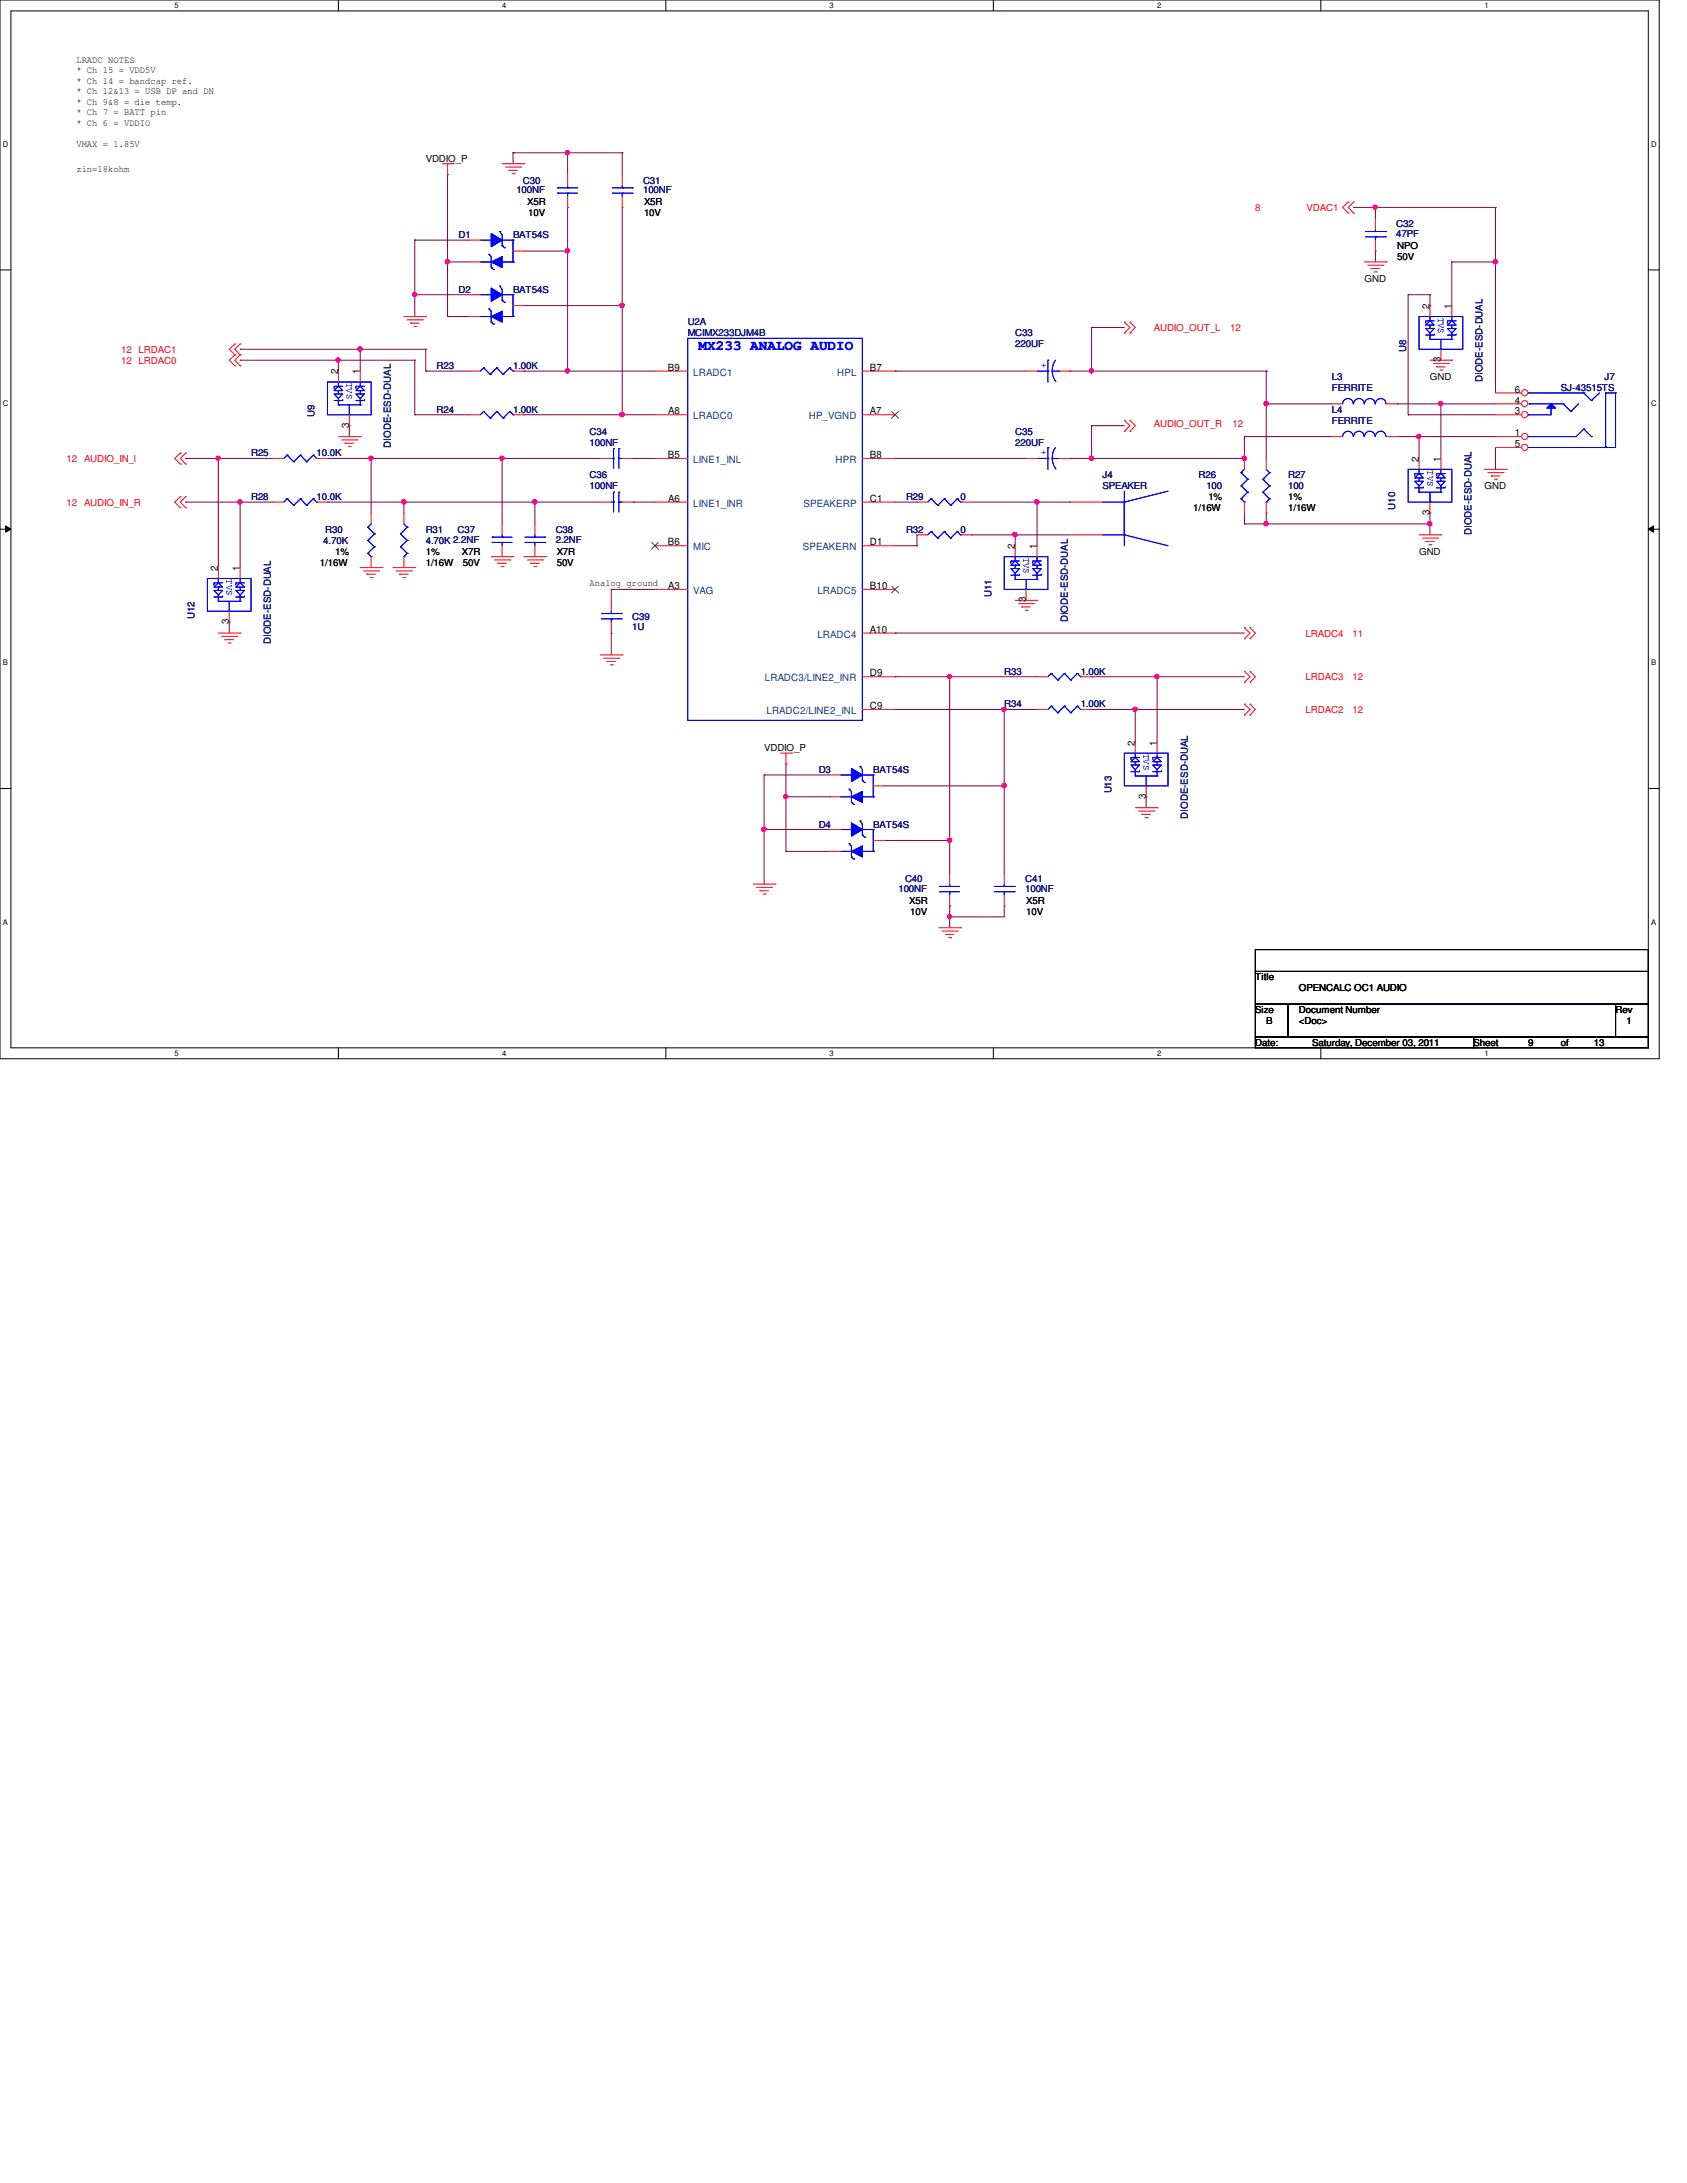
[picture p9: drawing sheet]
<svg xmlns="http://www.w3.org/2000/svg" width="216mm" height="279mm" viewBox="0 0 216 279" stroke-linecap="round" stroke-linejoin="round" font-family="sans-serif">
<defs><g id="words">
<text font-size="1.8" fill="#00f" x="89.4" y="44.8">MX233 ANALOG AUDIO</text>
<g font-size="1.3">
<text x="183" y="39.5" transform="rotate(-90 183 39.5)">2</text>
<text x="185.8" y="39.5" transform="rotate(-90 185.8 39.5)">1</text>
<text x="43.3" y="47.9" transform="rotate(-90 43.3 47.9)">2</text>
<text x="46.1" y="47.9" transform="rotate(-90 46.1 47.9)">1</text>
<text x="85.5" y="47.5">B9</text>
<text x="111.3" y="47.5">B7</text>
<text x="184.4" y="46.4" transform="rotate(-90 184.4 46.4)">3</text>
<text x="85.5" y="53">A8</text>
<text x="111.3" y="53">A7</text>
<text x="193.9" y="53">3</text>
<text x="193.9" y="51.6">4</text>
<text x="193.9" y="50.2">6</text>
<text x="44.7" y="54.7" transform="rotate(-90 44.7 54.7)">3</text>
<text x="85.5" y="58.6">B5</text>
<text x="111.3" y="58.6">B8</text>
<text x="181.6" y="59.1" transform="rotate(-90 181.6 59.1)">2</text>
<text x="184.4" y="59.1" transform="rotate(-90 184.4 59.1)">1</text>
<text x="193.9" y="57.2">5</text>
<text x="193.9" y="55.8">1</text>
<text x="85.5" y="64.2">A6</text>
<text x="111.3" y="64.2">C1</text>
<text x="183" y="65.9" transform="rotate(-90 183 65.9)">3</text>
<text x="85.5" y="69.8">B6</text>
<text x="111.3" y="69.8">D1</text>
<text x="129.9" y="70.3" transform="rotate(-90 129.9 70.3)">2</text>
<text x="132.7" y="70.3" transform="rotate(-90 132.7 70.3)">1</text>
<text x="27.9" y="73.1" transform="rotate(-90 27.9 73.1)">2</text>
<text x="30.7" y="73.1" transform="rotate(-90 30.7 73.1)">1</text>
<text x="85.5" y="75.4">A3</text>
<text x="111.3" y="75.4">B10</text>
<text x="131.3" y="77.1" transform="rotate(-90 131.3 77.1)">3</text>
<text x="29.3" y="79.9" transform="rotate(-90 29.3 79.9)">3</text>
<text x="111.3" y="81">A10</text>
<text x="111.3" y="86.6">D9</text>
<text x="111.3" y="90.8">C9</text>
<text x="145.2" y="95.4" transform="rotate(-90 145.2 95.4)">2</text>
<text x="148" y="95.4" transform="rotate(-90 148 95.4)">1</text>
<text x="146.6" y="102.2" transform="rotate(-90 146.6 102.2)">3</text>
</g>
<g font-size="1.3" fill="#004080">
<text x="88.7" y="53.7">LRADC0</text>
<text x="88.7" y="48.1">LRADC1</text>
<text x="103.5" y="53.7">HP_VGND</text>
<text x="107.1" y="48.1">HPL</text>
<text x="88.7" y="59.3">LINE1_INL</text>
<text x="106.9" y="59.3">HPR</text>
<text x="88.7" y="64.9">LINE1_INR</text>
<text x="102.8" y="64.9">SPEAKERP</text>
<text x="88.7" y="70.4">MIC</text>
<text x="102.7" y="70.4">SPEAKERN</text>
<text x="88.7" y="76">VAG</text>
<text x="104.6" y="76">LRADC5</text>
<text x="104.6" y="81.6">LRADC4</text>
<text x="97.9" y="87.2">LRADC3/LINE2_INR</text>
<text x="98.1" y="91.4">LRADC2/LINE2_INL</text>
</g>
<g font-size="1.2">
<text x="9.8" y="8">LRADC NOTES</text>
<text x="9.8" y="9.4">* Ch 15 = VDD5V</text>
<text x="9.8" y="10.7">* Ch 14 = bandcap ref.</text>
<text x="9.8" y="12.1">* Ch 12&amp;13 = USB DP and DN</text>
<text x="9.8" y="13.4">* Ch 9&amp;8 = die temp.</text>
<text x="9.8" y="14.8">* Ch 7 = BATT pin</text>
<text x="9.8" y="16.1">* Ch 6 = VDDIO</text>
<text x="9.8" y="22">zin=18kohm</text>
<text x="9.8" y="18.8">VMAX = 1.85V</text>
<text x="54.5" y="20.7">VDDIO_P</text>
<text x="67.5" y="26.3">X5R</text>
<text x="67.6" y="27.7">10V</text>
<text x="82.4" y="26.3">X5R</text>
<text x="82.4" y="27.7">10V</text>
<text x="178.8" y="31.9">NPO</text>
<text x="178.8" y="33.3">50V</text>
<text x="174.6" y="36.1">GND</text>
<text x="183" y="48.6">GND</text>
<text x="152.7" y="65.4">1/16W</text>
<text x="154.6" y="64">1%</text>
<text x="164.8" y="64">1%</text>
<text x="164.8" y="65.4">1/16W</text>
<text x="190" y="62.6">GND</text>
<text x="42.9" y="71">1%</text>
<text x="54.5" y="71">1%</text>
<text x="59.1" y="71">X7R</text>
<text x="71.2" y="71">X7R</text>
<text x="181.6" y="71">GND</text>
<text x="40.9" y="72.4">1/16W</text>
<text x="54.5" y="72.4">1/16W</text>
<text x="59.2" y="72.4">50V</text>
<text x="71.2" y="72.4">50V</text>
<text x="75.4" y="75.1">Analog ground</text>
<text x="97.8" y="96.1">VDDIO_P</text>
<text x="116.4" y="115.7">X5R</text>
<text x="116.5" y="117.1">10V</text>
<text x="131.3" y="115.7">X5R</text>
<text x="131.3" y="117.1">10V</text>
<text x="160.7" y="125.5">Title</text>
<text x="160.7" y="129.7">Size</text>
<text x="162.1" y="131.1">B</text>
<text x="166.2" y="129.7">Document Number</text>
<text x="166.2" y="131.1">&lt;Doc&gt;</text>
<text x="166.2" y="126.9">OPENCALC OC1 AUDIO</text>
<text x="206.8" y="129.7">Rev</text>
<text x="208.2" y="131.1">1</text>
<text x="160.7" y="133.9">Date:</text>
<text x="167.9" y="133.9">Saturday, December 03, 2011</text>
<text x="188.6" y="133.9">Sheet</text>
<text x="195.6" y="133.9">9</text>
<text x="199.8" y="133.9">of</text>
<text x="204" y="133.9">13</text>
</g>
<g font-size="1.2" fill="#000080">
<text x="66.9" y="23.5">C30</text>
<text x="82.3" y="23.5">C31</text>
<text x="66.1" y="24.8">100NF</text>
<text x="82.3" y="24.8">100NF</text>
<text x="178.7" y="29.1">C32</text>
<text x="58.7" y="30.5">D1</text>
<text x="65.7" y="30.5">BAT54S</text>
<text x="178.7" y="30.4">47PF</text>
<text x="58.7" y="37.5">D2</text>
<text x="65.7" y="37.5">BAT54S</text>
<text x="88" y="41.7">U2A</text>
<text x="55.9" y="47.2">R23</text>
<text x="65.7" y="47.2">1.00K</text>
<text x="88" y="43.1">MCIMX233DJM4B</text>
<text x="129.9" y="43.1">C33</text>
<text x="129.9" y="44.5">220UF</text>
<text x="180" y="45" transform="rotate(-90 180 45)">U8</text>
<text x="40.3" y="53.4" transform="rotate(-90 40.3 53.4)">U9</text>
<text x="55.9" y="52.8">R24</text>
<text x="65.7" y="52.8">1.00K</text>
<text x="170.4" y="48.6">L3</text>
<text x="170.4" y="50">FERRITE</text>
<text x="170.4" y="52.8">L4</text>
<text x="189.7" y="48.9" transform="rotate(-90 189.7 48.9)">DIODE-ESD-DUAL</text>
<text x="199.8" y="50">SJ-43515TS</text>
<text x="205.4" y="48.6">J7</text>
<text x="32.1" y="58.4">R25</text>
<text x="40.5" y="58.4">10.0K</text>
<text x="50" y="57.3" transform="rotate(-90 50 57.3)">DIODE-ESD-DUAL</text>
<text x="75.4" y="55.6">C34</text>
<text x="75.4" y="57">100NF</text>
<text x="129.9" y="55.6">C35</text>
<text x="129.9" y="57">220UF</text>
<text x="170.4" y="54.2">FERRITE</text>
<text x="32.1" y="64">R28</text>
<text x="40.5" y="64">10.0K</text>
<text x="75.4" y="61.2">C36</text>
<text x="75.4" y="62.6">100NF</text>
<text x="116" y="64">R29</text>
<text x="122.9" y="64">0</text>
<text x="141.1" y="61.2">J4</text>
<text x="141.1" y="62.6">SPEAKER</text>
<text x="153.4" y="61.2">R26</text>
<text x="154.4" y="62.6">100</text>
<text x="164.8" y="61.2">R27</text>
<text x="164.8" y="62.6">100</text>
<text x="178.6" y="65.2" transform="rotate(-90 178.6 65.2)">U10</text>
<text x="41.4" y="69.6">4.70K</text>
<text x="41.6" y="68.2">R30</text>
<text x="54.5" y="68.2">R31</text>
<text x="54.5" y="69.6">4.70K 2.2NF</text>
<text x="58.5" y="68.2">C37</text>
<text x="71.1" y="68.2">C38</text>
<text x="71.1" y="69.5">2.2NF</text>
<text x="116" y="68.2">R32</text>
<text x="122.9" y="68.2">0</text>
<text x="188.3" y="68.5" transform="rotate(-90 188.3 68.5)">DIODE-ESD-DUAL</text>
<text x="126.9" y="76.4" transform="rotate(-90 126.9 76.4)">U11</text>
<text x="24.9" y="79.2" transform="rotate(-90 24.9 79.2)">U12</text>
<text x="34.7" y="82.4" transform="rotate(-90 34.7 82.4)">DIODE-ESD-DUAL</text>
<text x="80.9" y="79.4">C39</text>
<text x="80.9" y="80.6">1U</text>
<text x="136.7" y="79.6" transform="rotate(-90 136.7 79.6)">DIODE-ESD-DUAL</text>
<text x="128.5" y="86.4">R33</text>
<text x="138.3" y="86.4">1.00K</text>
<text x="128.5" y="90.6">R34</text>
<text x="138.3" y="90.6">1.00K</text>
<text x="104.8" y="98.9">D3</text>
<text x="111.8" y="98.9">BAT54S</text>
<text x="142.2" y="101.6" transform="rotate(-90 142.2 101.6)">U13</text>
<text x="104.8" y="105.9">D4</text>
<text x="111.8" y="105.9">BAT54S</text>
<text x="152" y="104.8" transform="rotate(-90 152 104.8)">DIODE-ESD-DUAL</text>
<text x="115.8" y="112.9">C40</text>
<text x="131.2" y="112.9">C41</text>
<text x="115" y="114.2">100NF</text>
<text x="131.2" y="114.2">100NF</text>
</g>
<g font-size="1.2" fill="#f00">
<text x="160.7" y="27">8</text>
<text x="167.2" y="27">VDAC1</text>
<text x="15.5" y="46.6">12</text>
<text x="15.5" y="45.2">12</text>
<text x="17.7" y="46.6">LRDAC0</text>
<text x="17.7" y="45.2">LRDAC1</text>
<text x="147.7" y="42.4">AUDIO_OUT_L</text>
<text x="157.4" y="42.4">12</text>
<text x="8.5" y="59.1">12</text>
<text x="10.8" y="59.1">AUDIO_IN_l</text>
<text x="147.7" y="54.7">AUDIO_OUT_R</text>
<text x="157.7" y="54.7">12</text>
<text x="8.5" y="64.7">12</text>
<text x="10.8" y="64.7">AUDIO_IN_R</text>
<text x="167.1" y="81.5">LRADC4</text>
<text x="173.1" y="81.5">11</text>
<text x="167.1" y="87.1">LRDAC3</text>
<text x="173.1" y="87.1">12</text>
<text x="167.1" y="91.3">LRDAC2</text>
<text x="173.1" y="91.3">12</text>
</g>
<g font-size="1.2" fill="#00f">
<text x="184.1" y="40.6" transform="rotate(90 184.1 40.6)">TVS</text>
<text x="133.9" y="47.1" transform="rotate(-90 133.9 47.1)">+</text>
<text x="44.4" y="49" transform="rotate(90 44.4 49)">TVS</text>
<text x="133.9" y="58.3" transform="rotate(-90 133.9 58.3)">+</text>
<text x="182.7" y="60.2" transform="rotate(90 182.7 60.2)">TVS</text>
<text x="131" y="71.4" transform="rotate(90 131 71.4)">TVS</text>
<text x="29" y="74.2" transform="rotate(90 29 74.2)">TVS</text>
<text x="146.3" y="96.5" transform="rotate(90 146.3 96.5)">TVS</text>
</g>
<g font-size="1">
<text x="22.4" y="1.1">5</text>
<text x="64.3" y="1.1">4</text>
<text x="106.2" y="1.1">3</text>
<text x="148.1" y="1.1">2</text>
<text x="190" y="1.1">1</text>
<text x=".4" y="18.8">D</text>
<text x="211.3" y="18.8">D</text>
<text x=".4" y="52">C</text>
<text x="211.3" y="52">C</text>
<text x=".4" y="85.2">B</text>
<text x="211.3" y="85.2">B</text>
<text x=".4" y="118.4">A</text>
<text x="211.3" y="118.4">A</text>
<text x="22.4" y="135.2">5</text>
<text x="64.3" y="135.2">4</text>
<text x="106.2" y="135.2">3</text>
<text x="148.1" y="135.2">2</text>
<text x="190" y="135.2">1</text>
</g>
</g></defs>
<path d="M0 0h212.3v135.5h-212.3zM1.4 1.4h209.5v132.7h-209.5z" fill="none" stroke="#000" stroke-width=".13"/>
<g fill="#fff">
<path d="M22.4 .2h.5v1.1h-.5z"/>
<path d="M22.4 134.3h.5v1.1h-.5z"/>
</g>
<path d="M43.3 0v1.4M43.3 134.1v1.4" fill="none" stroke="#000" stroke-width=".13"/>
<g fill="#fff">
<path d="M64.3 .2h.5v1.1h-.5z"/>
<path d="M64.3 134.3h.5v1.1h-.5z"/>
</g>
<path d="M85.2 0v1.4M85.2 134.1v1.4" fill="none" stroke="#000" stroke-width=".13"/>
<g fill="#fff">
<path d="M106.2 .2h.5v1.1h-.5z"/>
<path d="M106.2 134.3h.5v1.1h-.5z"/>
</g>
<path d="M127.1 0v1.4M127.1 134.1v1.4" fill="none" stroke="#000" stroke-width=".13"/>
<g fill="#fff">
<path d="M148.1 .2h.5v1.1h-.5z"/>
<path d="M148.1 134.3h.5v1.1h-.5z"/>
</g>
<path d="M169 0v1.4M169 134.1v1.4" fill="none" stroke="#000" stroke-width=".13"/>
<g fill="#fff">
<path d="M190 .2h.5v1.1h-.5z"/>
<path d="M190 134.3h.5v1.1h-.5z"/>
<path d="M.4 17.9h.7v1.2h-.7z"/>
<path d="M211.3 17.9h.7v1.2h-.7z"/>
<path d="M.4 51.1h.7v1.1h-.7z"/>
<path d="M211.3 51.1h.7v1.1h-.7z"/>
</g>
<path d="M0 34.5h1.4M210.9 34.5h1.4" fill="none" stroke="#000" stroke-width=".13"/>
<g fill="#fff">
<path d="M.4 84.3h.6v1.1h-.6z"/>
<path d="M211.3 84.3h.7v1.1h-.7z"/>
</g>
<path d="M0 67.7h1.4M.7 67.3l.7 .4-.7 .4zM210.9 67.7l.7-.4v.8zM210.9 67.7h1.4" fill="none" stroke="#000" stroke-width=".13"/>
<path d="M.7 67.3l.7 .4-.7 .4zM210.9 67.7l.7-.4v.8z" fill="#000"/>
<g fill="#fff">
<path d="M.4 117.5h.6v1.1h-.6z"/>
<path d="M211.3 117.5h.7v1.1h-.7z"/>
</g>
<path d="M0 100.9h1.4M210.9 100.9h1.4" fill="none" stroke="#000" stroke-width=".13"/>
<g fill="none" stroke="#800040" stroke-width=".13">
<path d="M47.5 58.7h.1M47.5 58.7h16.8M81 58.7h.1M81 58.7h2.8M29.3 79.6h.1M29.3 79.6v1.4M78.2 75.4h.1M78.2 75.4v1.4M78.2 75.4h5.6M81 64.3h.1M81 64.3h2.8M129.9 68.5h.1"/>
<path d="M129.9 68.5h7M78.2 81h.1M78.2 81v2.8"/>
</g>
<circle cx="47.5" cy="58.6" r=".29" fill="#f0f"/>
<circle cx="47.5" cy="58.6" r=".29" fill="none" stroke="#f0f" stroke-width=".13"/>
<path d="M64.3 58.7h.1M64.3 58.7v8.4" fill="none" stroke="#800040" stroke-width=".13"/>
<circle cx="64.2" cy="58.6" r=".29" fill="#f0f"/>
<circle cx="64.2" cy="58.6" r=".29" fill="none" stroke="#f0f" stroke-width=".13"/>
<path d="M64.3 58.7h.1M64.3 58.7h12.5M68.5 64.3h.1M68.5 64.3h8.3" fill="none" stroke="#800040" stroke-width=".13"/>
<circle cx="68.4" cy="64.2" r=".29" fill="#f0f"/>
<circle cx="68.4" cy="64.2" r=".29" fill="none" stroke="#f0f" stroke-width=".13"/>
<path d="M30.7 64.3h.1M30.7 64.3v8.3M68.5 64.3h.1M68.5 64.3v2.8" fill="none" stroke="#800040" stroke-width=".13"/>
<circle cx="30.7" cy="64.2" r=".29" fill="#f0f"/>
<circle cx="30.7" cy="64.2" r=".29" fill="none" stroke="#f0f" stroke-width=".13"/>
<path d="M27.9 58.7h.1M27.9 58.7v13.9M30.7 64.3h.1M30.7 64.3h4.2" fill="none" stroke="#800040" stroke-width=".13"/>
<circle cx="27.9" cy="58.6" r=".29" fill="#f0f"/>
<circle cx="27.9" cy="58.6" r=".29" fill="none" stroke="#f0f" stroke-width=".13"/>
<path d="M27.9 58.7h.1M27.9 58.7h7M51.7 64.3h.1M51.7 64.3h16.8" fill="none" stroke="#800040" stroke-width=".13"/>
<circle cx="51.7" cy="64.2" r=".29" fill="#f0f"/>
<circle cx="51.7" cy="64.2" r=".29" fill="none" stroke="#f0f" stroke-width=".13"/>
<path d="M46.1 44.7h.1M46.1 44.7h8.4" fill="none" stroke="#800040" stroke-width=".13"/>
<circle cx="46.1" cy="44.7" r=".29" fill="#f0f"/>
<circle cx="46.1" cy="44.7" r=".29" fill="none" stroke="#f0f" stroke-width=".13"/>
<path d="M43.3 46.1h.1M43.3 46.1h9.8M46.1 44.7h.1M46.1 44.7v2.8" fill="none" stroke="#800040" stroke-width=".13"/>
<circle cx="43.3" cy="46.1" r=".29" fill="#f0f"/>
<circle cx="43.3" cy="46.1" r=".29" fill="none" stroke="#f0f" stroke-width=".13"/>
<path d="M43.3 46.1h.1M43.3 46.1v1.4M44.7 54.5h.1M44.7 54.5v1.4M72.6 47.5h.1M72.6 47.5h11.2" fill="none" stroke="#800040" stroke-width=".13"/>
<circle cx="72.6" cy="47.5" r=".29" fill="#f0f"/>
<circle cx="72.6" cy="47.5" r=".29" fill="none" stroke="#f0f" stroke-width=".13"/>
<path d="M79.6 53.1h.1M79.6 53.1h4.2" fill="none" stroke="#800040" stroke-width=".13"/>
<circle cx="79.6" cy="53.1" r=".29" fill="#f0f"/>
<circle cx="79.6" cy="53.1" r=".29" fill="none" stroke="#f0f" stroke-width=".13"/>
<path d="M72.6 32.1h.1M72.6 32.1v15.4M53.1 46.1h.1M53.1 53.1h.1M53.1 46.1v7M53.1 53.1h7M54.5 44.7h.1M54.5 47.5h.1M54.5 44.7v2.8M54.5 47.5h5.6" fill="none" stroke="#800040" stroke-width=".13"/>
<circle cx="72.6" cy="32.1" r=".29" fill="#f0f"/>
<circle cx="72.6" cy="32.1" r=".29" fill="none" stroke="#f0f" stroke-width=".13"/>
<path d="M79.6 39.1h.1M79.6 39.1v14" fill="none" stroke="#800040" stroke-width=".13"/>
<circle cx="79.6" cy="39.1" r=".29" fill="#f0f"/>
<circle cx="79.6" cy="39.1" r=".29" fill="none" stroke="#f0f" stroke-width=".13"/>
<path d="M65.7 19.6h.1M65.7 19.6v1.4M72.6 19.6h.1M72.6 19.6h7M67.1 53.1h.1M67.1 53.1h12.5" fill="none" stroke="#800040" stroke-width=".13"/>
<circle cx="72.6" cy="19.5" r=".29" fill="#f0f"/>
<circle cx="72.6" cy="19.5" r=".29" fill="none" stroke="#f0f" stroke-width=".13"/>
<path d="M72.6 19.6h.1M72.6 19.6v2.8M79.6 19.6h.1M79.6 19.6v2.8M114.6 86.6h.1M114.6 86.6h6.9M128.5 90.8h.1M128.5 90.8h4.2" fill="none" stroke="#800040" stroke-width=".13"/>
<circle cx="128.5" cy="90.8" r=".29" fill="#f0f"/>
<circle cx="128.5" cy="90.8" r=".29" fill="none" stroke="#f0f" stroke-width=".13"/>
<path d="M121.5 117.3h.1M121.5 117.3v1.4M121.5 117.3h7" fill="none" stroke="#800040" stroke-width=".13"/>
<circle cx="121.5" cy="117.3" r=".29" fill="#f0f"/>
<circle cx="121.5" cy="117.3" r=".29" fill="none" stroke="#f0f" stroke-width=".13"/>
<path d="M128.5 116h.1M128.5 100.6h.1M128.5 100.6v11.2M128.5 116v1.3" fill="none" stroke="#800040" stroke-width=".13"/>
<circle cx="128.5" cy="100.6" r=".29" fill="#f0f"/>
<circle cx="128.5" cy="100.6" r=".29" fill="none" stroke="#f0f" stroke-width=".13"/>
<path d="M121.5 107.6h.1M121.5 107.6v4.2" fill="none" stroke="#800040" stroke-width=".13"/>
<circle cx="121.5" cy="107.5" r=".29" fill="#f0f"/>
<circle cx="121.5" cy="107.5" r=".29" fill="none" stroke="#f0f" stroke-width=".13"/>
<path d="M121.5 86.6h.1M121.5 86.6h11.2M139.7 86.6h.1M139.7 86.6h8.4M145.3 90.8h.1M145.3 90.8h14M145.3 90.8v4.2" fill="none" stroke="#800040" stroke-width=".13"/>
<circle cx="145.3" cy="90.8" r=".29" fill="#f0f"/>
<circle cx="145.3" cy="90.8" r=".29" fill="none" stroke="#f0f" stroke-width=".13"/>
<path d="M148.1 86.6h.1M148.1 86.6v8.4" fill="none" stroke="#800040" stroke-width=".13"/>
<circle cx="148.1" cy="86.6" r=".29" fill="#f0f"/>
<circle cx="148.1" cy="86.6" r=".29" fill="none" stroke="#f0f" stroke-width=".13"/>
<g fill="none" stroke="#800040" stroke-width=".13">
<path d="M65.7 19.6h.1M65.7 19.6h6.9M23.7 58.7h.1M23.7 58.7h4.2M30.7 44.7h.1M30.7 46.1h.1M30.7 44.7h15.4M30.7 46.1h12.6M67.1 47.5h.1M67.1 47.5h5.5M114.6 47.5h.1M114.6 58.7h.1"/>
<path d="M114.6 47.5h16.7M114.6 58.7h16.7M136.9 47.5h.1M136.9 58.7h.1M136.9 47.5h2.8M139.7 54.5h.1M139.7 54.5v4.2h-2.8M191.4 57.3h.1M191.4 57.3v2.8M23.7 64.3h.1M23.7 64.3h7M183 67.1h.1"/>
<path d="M183 67.1v1.4M114.6 81h.1M114.6 90.8h.1M114.6 81h44.7M114.6 90.8h13.9M139.7 90.8h.1M139.7 90.8h5.6M148.1 86.6h.1M148.1 86.6h11.2M121.5 116h.1M121.5 116v1.3M146.7 102h.1"/>
<path d="M146.7 102v1.4"/>
</g>
<circle cx="139.7" cy="58.6" r=".29" fill="#f0f"/>
<circle cx="139.7" cy="58.6" r=".29" fill="none" stroke="#f0f" stroke-width=".13"/>
<g fill="none" stroke="#800040" stroke-width=".13">
<path d="M173.2 26.5h.1M173.2 26.5h2.8M176 26.5h.1M176 32.1h.1M176 26.5v1.4M176 32.1v1.4M191.4 33.5h.1M191.4 33.5v16.8M139.7 41.9h.1M139.7 54.5h.1M139.7 41.9v5.6M139.7 54.5h4.2"/>
<path d="M139.7 41.9h4.2"/>
</g>
<circle cx="191.4" cy="33.5" r=".29" fill="#f0f"/>
<circle cx="191.4" cy="33.5" r=".29" fill="none" stroke="#f0f" stroke-width=".13"/>
<path d="M176 26.5h.1M176 26.5h15.4" fill="none" stroke="#800040" stroke-width=".13"/>
<circle cx="176" cy="26.5" r=".29" fill="#f0f"/>
<circle cx="176" cy="26.5" r=".29" fill="none" stroke="#f0f" stroke-width=".13"/>
<path d="M139.7 58.7h.1M139.7 58.7h19.6M139.7 47.5h22.4M162.1 47.5h.1M114.6 64.3h2.7M114.6 69.9h2.7M117.3 64.3h.1M117.3 69.9h.1M117.3 68.5h.1M117.3 68.5v1.4M124.3 64.3h8.4M132.7 64.3h.1" fill="none" stroke="#800040" stroke-width=".13"/>
<circle cx="139.7" cy="47.5" r=".29" fill="#f0f"/>
<circle cx="139.7" cy="47.5" r=".29" fill="none" stroke="#f0f" stroke-width=".13"/>
<path d="M162.1 47.5h.1M162.1 47.5v4.2M162.1 67.1h.1M162.1 67.1h20.9" fill="none" stroke="#800040" stroke-width=".13"/>
<circle cx="183" cy="67" r=".29" fill="#f0f"/>
<circle cx="183" cy="67" r=".29" fill="none" stroke="#f0f" stroke-width=".13"/>
<path d="M159.3 67.1h.1M159.3 65.7v1.4M159.3 67.1h2.8M162.1 65.7h.1M162.1 67.1h.1M162.1 65.7v1.4M183 65.7h.1M183 65.7v1.4" fill="none" stroke="#800040" stroke-width=".13"/>
<circle cx="162" cy="67" r=".29" fill="#f0f"/>
<circle cx="162" cy="67" r=".29" fill="none" stroke="#f0f" stroke-width=".13"/>
<path d="M184.4 51.7h.1M184.4 51.7h7" fill="none" stroke="#800040" stroke-width=".13"/>
<circle cx="184.4" cy="51.7" r=".29" fill="#f0f"/>
<circle cx="184.4" cy="51.7" r=".29" fill="none" stroke="#f0f" stroke-width=".13"/>
<path d="M178.8 55.9h2.8M181.6 55.9h.1" fill="none" stroke="#800040" stroke-width=".13"/>
<circle cx="181.6" cy="55.9" r=".29" fill="#f0f"/>
<circle cx="181.6" cy="55.9" r=".29" fill="none" stroke="#f0f" stroke-width=".13"/>
<path d="M162.1 51.7h.1M162.1 51.7h8.3M162.1 51.7v7" fill="none" stroke="#800040" stroke-width=".13"/>
<circle cx="162" cy="51.7" r=".29" fill="#f0f"/>
<circle cx="162" cy="51.7" r=".29" fill="none" stroke="#f0f" stroke-width=".13"/>
<path d="M159.3 55.9h.1M159.3 58.7h.1M159.3 55.9h11.1M159.3 55.9v2.8" fill="none" stroke="#800040" stroke-width=".13"/>
<circle cx="159.2" cy="58.6" r=".29" fill="#f0f"/>
<circle cx="159.2" cy="58.6" r=".29" fill="none" stroke="#f0f" stroke-width=".13"/>
<g fill="none" stroke="#800040" stroke-width=".13">
<path d="M53.1 30.7h.1M53.1 37.7h.1M53.1 30.7h7M53.1 37.7h7M53.1 30.7v7M67.1 32.1h5.5M67.1 39.1h12.5M72.6 32.1h.1M72.6 26.5h.1M72.6 26.5v5.6M79.6 39.1h.1M79.6 26.5h.1"/>
<path d="M79.6 26.5v12.6M185.8 33.5h.1M185.8 33.5v5.6M185.8 33.5h5.6M191.4 33.5h.1M191.4 26.5h.1M191.4 26.5v7M41.9 58.7h.1M41.9 58.7h5.6M47.5 58.7h.1M47.5 58.7v7M178.8 51.7h.1"/>
<path d="M178.8 51.7h5.6M181.6 55.9h.1M181.6 55.9v2.8M181.6 55.9h9.8M184.4 51.7h.1M184.4 51.7v7M191.4 55.9h.1M41.9 64.3h.1M41.9 64.3h9.8M51.7 64.3h.1M51.7 64.3v1.4"/>
</g>
<circle cx="53.1" cy="37.7" r=".29" fill="#f0f"/>
<circle cx="53.1" cy="37.7" r=".29" fill="none" stroke="#f0f" stroke-width=".13"/>
<path d="M57.3 33.5h.1M57.3 33.5v7M57.3 40.5h.1M57.3 40.5h2.8" fill="none" stroke="#800040" stroke-width=".13"/>
<circle cx="57.2" cy="33.5" r=".29" fill="#f0f"/>
<circle cx="57.2" cy="33.5" r=".29" fill="none" stroke="#f0f" stroke-width=".13"/>
<path d="M53.1 37.7h.1M53.1 37.7v2.8M57.3 33.5h.1M57.3 22.4h.1M57.3 33.5h2.8M57.3 22.4v11.1M121.5 86.6h.1M121.5 86.6v21M113.2 107.6h8.3M121.5 107.6h.1" fill="none" stroke="#800040" stroke-width=".13"/>
<circle cx="121.5" cy="86.6" r=".29" fill="#f0f"/>
<circle cx="121.5" cy="86.6" r=".29" fill="none" stroke="#f0f" stroke-width=".13"/>
<path d="M97.8 99.2h.1M97.8 99.2h8.4M97.8 99.2v7M128.5 90.8h.1M128.5 90.8v9.8M97.8 106.2h.1M113.2 100.6h15.3M128.5 100.6h.1" fill="none" stroke="#800040" stroke-width=".13"/>
<circle cx="97.8" cy="106.1" r=".29" fill="#f0f"/>
<circle cx="97.8" cy="106.1" r=".29" fill="none" stroke="#f0f" stroke-width=".13"/>
<path d="M97.8 106.2h8.4M100.6 109h.1M100.6 102h.1M100.6 109h5.6M100.6 102v7M106.2 106.2h.1" fill="none" stroke="#800040" stroke-width=".13"/>
<circle cx="100.6" cy="102" r=".29" fill="#f0f"/>
<circle cx="100.6" cy="102" r=".29" fill="none" stroke="#f0f" stroke-width=".13"/>
<path d="M129.9 68.5h.1M129.9 68.5v1.4M100.6 97.8h.1M100.6 97.8v4.2h5.6M97.8 113.2h.1M97.8 106.2v7M106.2 102h.1" fill="none" stroke="#800040" stroke-width=".13"/>
<circle cx="129.9" cy="68.4" r=".29" fill="#f0f"/>
<circle cx="129.9" cy="68.4" r=".29" fill="none" stroke="#f0f" stroke-width=".13"/>
<path d="M124.3 68.5h.1M124.3 68.5h5.6M132.7 64.3h.1M132.7 64.3v5.6" fill="none" stroke="#800040" stroke-width=".13"/>
<circle cx="132.7" cy="64.2" r=".29" fill="#f0f"/>
<circle cx="132.7" cy="64.2" r=".29" fill="none" stroke="#f0f" stroke-width=".13"/>
<path d="M180.2 37.7h.1M180.2 37.7v15.4M180.2 37.7h2.8M183 37.7h.1M183 39.1h.1M183 37.7v1.4M180.2 53.1h.1M180.2 53.1h11.2M132.7 64.3h4.2M136.9 64.3h.1" fill="none" stroke="#800040" stroke-width=".13"/>
<g fill="none" stroke="#f00" stroke-width=".13">
<path d="M56.6 21h1.4M57.3 22.4h.1M57.3 21v1.4M58 21h.1M64.3 21h2.8M64.7 21.4h1.9M65.1 21.8h.1M65.1 21.8h1.1M65.5 22.2h.3M65.8 22.2h.1M66.6 21.4h.1M67.1 21h.1"/>
<path d="M172.6 27.3h.1M172.6 25.9h.1M172.6 25.9l-.8 .6 .8 .8M173.2 27.3h.1M173.2 25.9h.1M173.2 25.9l-.6 .6 .6 .8M174.6 33.5h2.8M175 34h2M175.5 34.4h.1M175.5 34.4h1.1M175.9 34.8h.2M176.1 34.8h.1"/>
<path d="M177 34h.1M177.4 33.5h.1M23.1 59.4h.1M23.1 58h.1M23.1 58l-.7 .7 .7 .7M23.7 59.4h.1M23.7 58h.1M23.7 58l-.6 .7 .6 .7M30.1 46.8h.1M30.1 45.4h.1M30.1 44h.1M30.1 45.4l-.8 .7 .8 .7"/>
<path d="M30.1 44l-.8 .7 .8 .7M30.7 46.8h.1M30.7 45.4h.1M30.7 44h.1M30.7 45.4l-.6 .7 .6 .7M30.7 44l-.6 .7 .6 .7M43.3 55.9h2.8M43.7 56.3h2M44.2 56.7h.1M44.2 56.7h1.1M44.6 57.2h.2M44.8 57.2h.1"/>
<path d="M45.7 56.3h.1M46.1 55.9h.1M51.7 40.5h2.8M52.1 40.9h2M52.5 41.4h.1M52.5 41.4h1.1M53 41.8h.2M53.2 41.8h.1M54.1 40.9h.1M54.5 40.5h.1M60.1 53.1h1.4M65.7 53.1h1.4"/>
<path d="M143.9 53.8h.1M143.9 55.2h.1M143.9 42.6h.1M143.9 41.2h.1M143.9 53.8l.7 .7-.7 .7M143.9 41.2l.7 .7-.7 .7M144.6 53.8h.1M144.6 55.2h.1M144.6 42.6h.1M144.6 41.2h.1M144.6 53.8l.7 .7-.7 .7M144.6 41.2l.7 .7-.7 .7"/>
<path d="M183 46.1h2.8M183.4 46.5h2M183.9 46.9h.1M183.9 46.9h1.1M184.3 47.4h.2M184.5 47.4h.1M185.4 46.5h.1M185.8 46.1h.1M23.1 65h.1M23.1 63.6h.1M23.1 63.6l-.7 .7 .7 .7M23.7 65h.1"/>
<path d="M23.7 63.6h.1M23.7 63.6l-.6 .7 .6 .7M46.1 72.6h2.8M46.5 73.1h2M46.9 73.5h.1M46.9 73.5h1.1M47.4 73.9h.2M47.6 73.9h.1M48.5 73.1h.1M48.9 72.6h.1M50.3 72.6h2.8M50.7 73.1h2"/>
<path d="M51.1 73.5h.1M51.1 73.5h1.1M51.6 73.9h.2M51.7 65.7v1.4M51.7 71.2v1.4M51.8 73.9h.1M52.7 73.1h.1M53.1 72.6h.1M62.9 71.2h2.8M63.3 71.7h1.9M63.7 72.1h.1M63.7 72.1h1.1"/>
<path d="M64.1 72.5h.3M64.4 72.5h.1M65.2 71.7h.1M65.7 71.2h.1M67.1 71.2h2.7M67.5 71.7h1.9M67.9 72.1h.1M67.9 72.1h1.1M68.3 72.5h.3M68.6 72.5h.1M69.4 71.7h.1M69.8 71.2h.1"/>
<path d="M129.9 76.8h2.8M130.3 77.3h2M130.8 77.7h.1M130.8 77.7h1.1M131.2 78.1h.2M131.4 78.1h.1M132.3 77.3h.1M132.7 76.8h.1M181.6 68.5h2.8M182 68.9h2M182.5 69.3h.1M182.5 69.3h1.1"/>
<path d="M182.9 69.7h.2M183.1 69.7h.1M184 68.9h.1M184.4 68.5h.1M190 60.1h2.8M190.4 60.5h2M190.8 60.9h.1M190.8 60.9h1.1M191.3 61.3h.2M191.5 61.3h.1M192.4 60.5h.1M192.8 60.1h.1"/>
<path d="M27.9 81h2.8M28.4 81.4h1.9M28.8 81.9h.1M28.8 81.9h1.1M29.2 82.3h.3M29.5 82.3h.1M30.3 81.4h.1M30.7 81h.1M76.8 83.8h2.8M77.3 84.2h1.9M77.7 84.7h.1M77.7 84.7h1.1"/>
<path d="M78.1 85.1h.3M78.4 85.1h.1M79.2 84.2h.1M79.6 83.8h.1M99.9 96.4h1.4M100.6 97.8h.1M100.6 96.4v1.4M101.3 96.4h.1M132.7 90.8h1.4M138.3 90.8h1.4M145.3 95v1.4M148.1 95v1.4"/>
<path d="M159.3 91.5h.1M159.3 90.1h.1M159.3 87.3h.1M159.3 85.9h.1M159.3 81.7h.1M159.3 80.3h.1M159.3 90.1l.7 .7-.7 .7M159.3 85.9l.7 .7-.7 .7M159.3 80.3l.7 .7-.7 .7M160 91.5h.1M160 90.1h.1M160 87.3h.1"/>
<path d="M160 85.9h.1M160 81.7h.1M160 80.3h.1M160 90.1l.7 .7-.7 .7M160 85.9l.7 .7-.7 .7M160 80.3l.7 .7-.7 .7M96.4 113.2h2.8M96.8 113.6h2M97.2 114h.1M97.2 114h1.1M97.7 114.4h.2M97.9 114.4h.1"/>
<path d="M98.8 113.6h.1M99.2 113.2h.1M120.1 118.7h2.8M120.6 119.2h1.9M121 119.6h.1M121 119.6h1.1M121.5 111.8v1.4M121.5 114.6v1.4M122.5 119.2h.1M122.9 118.7h.1M145.3 103.4h2.8M145.7 103.8h2"/>
<path d="M146.1 104.2h.1M146.1 104.2h1.1M146.6 104.6h.2M146.7 100.6v1.4M146.8 104.6h.1M147.7 103.8h.1M148.1 103.4h.1M121.4 120h.3M121.7 120h.1"/>
</g>
<path d="M160.7 121.5h50.2v2.8h-50.2zM160.7 124.3h50.2v4.2h-50.2zM160.7 128.5h4.1v4.2h-4.1zM160.7 132.7h27.9v1.4h-27.9zM164.8 128.5h42v4.2h-42zM188.6 132.7h22.3v1.4h-22.3zM206.8 128.5h4.1v4.2h-4.1z" fill="none" stroke="#000" stroke-width=".13"/>
<g fill="none" stroke="#00f" stroke-width=".13">
<path d="M61.9 52.7h.1M61.9 52.7l-.4 .4M61.9 52.7l.8 .8M62.7 53.5h.1M63.6 52.7h.1M63.6 52.7l-.9 .8M63.6 52.7l.8 .8M64.4 53.5h.1M65.2 52.7h.1M65.2 52.7l-.8 .8M65.2 52.7l.5 .4M65.7 53.1h.1"/>
<path d="M51.3 68.3h.1M51.3 70h.1M51.3 68.3l.8 .9M51.3 70l.8 .8M51.7 71.2h.1M51.7 67.1l.4 .4M52.1 67.5h.1M52.1 69.2h.1M52.1 70.8h.1M52.1 67.5l-.8 .8M52.1 69.2l-.8 .8M52.1 70.8l-.4 .4"/>
<path d="M134.5 90.4h.1M134.5 90.4l-.4 .4M134.5 90.4l.9 .8M135.4 91.2h.1M136.2 90.4h.1M136.2 90.4l-.8 .8M136.2 90.4l.8 .8M137 91.2h.1M137.9 90.4h.1M137.9 90.4l-.9 .8M137.9 90.4l.4 .4M138.3 90.8h.1"/>
<path d="M143.9 96.4h5.6v4.2h-5.6zM145.3 96.9l.5 .6h-1.1zM145.3 98.5l-.6-.6h1.1l-.5 .6v.8M145.3 97.5h.1M145.3 96.9h.1M145.3 99.3h.1M145.3 96.4v.5M145.3 97.5v.4M145.3 99.3h2.8M145.8 98.6v.2h-1.1M145.8 96.9h-1.1v.3M146.7 99.3v1.3"/>
<path d="M147.5 97.5l.6-.6 .5 .6zM148.1 98.5l-.6-.6h1.1l-.5 .6v.3M148.1 97.9h.1M148.1 96.9h.1M148.1 99.3h.1M148.1 98.8h.1M148.1 96.4v.5M148.1 97.5v.4M148.1 98.8v.5M148.6 96.9h-1.1v.3M148.6 98.6v.2h-1.1M120.3 114.1h.1"/>
<path d="M120.3 113.5h.1M120.3 114.1h2.5M120.3 113.5h2.5M121.5 113.5h.1M121.5 114.1h.1M121.5 113.2v.3M121.5 114.1v.5M146.7 100.6h.1"/>
</g>
<path d="M62.9 29.9l1.4 .8-1.4 .9z" fill-rule="evenodd" fill="#00f"/>
<path d="M62.9 29.9l1.4 .8-1.4 .9z" fill="none" stroke="#00f" stroke-width=".13"/>
<path d="M62.9 33.5l1.4-.6v1.3z" fill-rule="evenodd" fill="#00f"/>
<g fill="none" stroke="#00f" stroke-width=".13">
<path d="M61.5 30.7h1.4M61.5 33.5h1.4M62.6 32.6h.1M62.6 32.6l.3 .3v1.3M62.9 33.5l1.4-.6v1.3zM62.9 34.2h.1M62.9 33.5h.1M62.9 30.7h.1M62.9 34.2l.3 .3M63.2 34.5h.1M64 29.6h.1M64 29.6l.3 .5v1.4"/>
<path d="M64.3 31.5h.1M64.3 30.7h1.4M64.3 33.5h1.4M64.3 31.5l.3 .2M64.6 31.7h.1M65.7 30.7h.1M65.7 33.5h.1M65.7 30.7v2.8"/>
</g>
<path d="M62.9 29.9l1.4 .8-1.4 .9z" fill-rule="evenodd" fill="#00f"/>
<path d="M62.9 29.9l1.4 .8-1.4 .9z" fill="none" stroke="#00f" stroke-width=".13"/>
<path d="M62.9 33.5l1.4-.6v1.3z" fill-rule="evenodd" fill="#00f"/>
<g fill="none" stroke="#00f" stroke-width=".13">
<path d="M61.5 30.7h1.4M61.5 33.5h1.4M62.6 32.6h.1M62.6 32.6l.3 .3v1.3M62.9 33.5l1.4-.6v1.3zM62.9 34.2h.1M62.9 33.5h.1M62.9 30.7h.1M62.9 34.2l.3 .3M63.2 34.5h.1M64 29.6h.1M64 29.6l.3 .5v1.4"/>
<path d="M64.3 31.5h.1M64.3 30.7h1.4M64.3 33.5h1.4M64.3 31.5l.3 .2M64.6 31.7h.1M65.7 30.7h.1M65.7 33.5h.1M65.7 30.7v2.8M71.4 24.7h.1M71.4 24h.1M71.4 24.7h2.5M71.4 24h2.5"/>
<path d="M72.6 24h.1M72.6 24.7h.1M72.6 23.7v.3M72.6 24.7v.4"/>
</g>
<path d="M60.1 30.7h1.4M60.1 33.5h1.4M65.7 32.1h1.4M72.6 22.4v1.3M72.6 25.1v1.4" fill="none" stroke="#f00" stroke-width=".13"/>
<path d="M109 98.3l1.4 .9-1.4 .8z" fill-rule="evenodd" fill="#00f"/>
<path d="M109 98.3l1.4 .9-1.4 .8z" fill="none" stroke="#00f" stroke-width=".13"/>
<path d="M109 102l1.4-.7v1.4z" fill-rule="evenodd" fill="#00f"/>
<g fill="none" stroke="#00f" stroke-width=".13">
<path d="M107.6 99.2h1.4M109 99.2h.1M110.1 98.1h.1M110.1 98.1l.3 .4v1.4M110.4 99.9h.1M110.4 99.2h1.4M110.4 99.9l.3 .3M111.8 99.2h.1M111.8 99.2v2.8M107.6 102h1.4M108.7 101h.1M108.7 101l.3 .3v1.4"/>
<path d="M109 102l1.4-.7v1.4zM109 102.7h.1M109 102h.1M109 102.7l.3 .3M109.3 103h.1M110.4 102h1.4M110.7 100.2h.1M111.8 102h.1"/>
</g>
<path d="M109 98.3l1.4 .9-1.4 .8z" fill-rule="evenodd" fill="#00f"/>
<path d="M109 98.3l1.4 .9-1.4 .8z" fill="none" stroke="#00f" stroke-width=".13"/>
<path d="M109 102l1.4-.7v1.4z" fill-rule="evenodd" fill="#00f"/>
<g fill="none" stroke="#00f" stroke-width=".13">
<path d="M174.8 30.3h2.5M174.8 29.6h2.5M176 29.6h.1M176 30.3h.1M176 29.3v.3M176 30.3v.4M177.3 30.3h.1M177.3 29.6h.1M171.8 51.7a.68 .68 0 0 1 .7-.7 .68 .68 0 0 1 .7 .7M173.2 51.7a.68 .68 0 0 1 .7-.7 .68 .68 0 0 1 .7 .7M174.6 51.7a.68 .68 0 0 1 .7-.7 .68 .68 0 0 1 .7 .7M176 51.7a.68 .68 0 0 1 .7-.7 .68 .68 0 0 1 .7 .7"/>
<path d="M181.6 40.5h5.6v4.2h-5.6zM182.5 41.6l.5-.5 .6 .5zM183 42.6l-.5-.6h1.1l-.6 .6v.8M183 41.6h.1M183 41.1h.1M183 43.4h.1M183 40.5v.6M183 41.6v.4M183 43.4h2.8M183.6 42.8v.1h-1.1M183.6 41.1h-1.1v.3M184.4 44.7h.1"/>
<path d="M184.4 43.4v1.3M185.8 41.1l.6 .5h-1.1zM185.8 42.6l-.5-.6h1.1l-.6 .6v.3M185.8 42h.1M185.8 41.1h.1M185.8 43.4h.1M185.8 42.9h.1M185.8 40.5v.6M185.8 41.6v.4M185.8 42.9v.5M186.4 41.1h-1.1v.3M186.4 42.8v.1h-1.1"/>
<path d="M119.2 63.8h.1M119.2 63.8l-.5 .5M119.2 63.8l.8 .9M120 64.7h.1M120.9 63.8h.1M120.9 63.8l-.9 .9M120.9 63.8l.8 .9M121.7 64.7h.1M122.5 63.8h.1M122.5 63.8l-.8 .9M122.5 63.8l.4 .5M122.9 64.3h.1"/>
<path d="M107.6 99.2h1.4M109 99.2h.1M110.1 98.1h.1M110.1 98.1l.3 .4v1.4M110.4 99.9h.1M110.4 99.2h1.4M110.4 99.9l.3 .3M111.8 99.2h.1M111.8 99.2v2.8M107.6 102h1.4M108.7 101h.1M108.7 101l.3 .3v1.4"/>
<path d="M109 102l1.4-.7v1.4zM109 102.7h.1M109 102h.1M109 102.7l.3 .3M109.3 103h.1M110.4 102h1.4M110.7 100.2h.1M111.8 102h.1"/>
</g>
<path d="M176 27.9v1.4M176 30.7v1.4M183 39.1v1.4M185.8 39.1v1.4M170.4 51.7h1.4M177.4 51.7h1.4M184.4 44.7v1.4M117.3 64.3h1.4M122.9 64.3h1.4M106.2 99.2h1.4M106.2 102h1.4M111.8 100.6h1.4" fill="none" stroke="#f00" stroke-width=".13"/>
<path d="M109 105.3l1.4 .9-1.4 .8z" fill-rule="evenodd" fill="#00f"/>
<path d="M109 105.3l1.4 .9-1.4 .8z" fill="none" stroke="#00f" stroke-width=".13"/>
<path d="M109 109l1.4-.7v1.4z" fill-rule="evenodd" fill="#00f"/>
<g fill="none" stroke="#00f" stroke-width=".13">
<path d="M107.6 106.2h1.4M107.6 109h1.4M108.7 108h.1M108.7 108l.3 .3v1.4M109 109l1.4-.7v1.4zM109 109.7h.1M109 109h.1M109 106.2h.1M109 109.7l.3 .2M109.3 109.9h.1M110.1 105.1h.1M110.1 105.1l.3 .4v1.4"/>
<path d="M110.4 106.9h.1M110.4 106.2h1.4M110.4 109h1.4M110.4 106.9l.3 .2M110.7 107.1h.1M111.8 106.2h.1M111.8 109h.1M111.8 106.2v2.8"/>
</g>
<path d="M109 105.3l1.4 .9-1.4 .8z" fill-rule="evenodd" fill="#00f"/>
<path d="M109 105.3l1.4 .9-1.4 .8z" fill="none" stroke="#00f" stroke-width=".13"/>
<path d="M109 109l1.4-.7v1.4z" fill-rule="evenodd" fill="#00f"/>
<g fill="none" stroke="#00f" stroke-width=".13">
<path d="M195.6 50.3h.1M195.6 57.3h.1M195.6 55.9h.1M195.6 50.3h7.1M195.7 51.7h.1M195.7 51.7h4.4M200.1 51.7h.1M200.1 51.7l.9 1M201 52.7h.1M202 51.7l-1 1M202.7 50.3h.1M202.7 54.9h.1"/>
<path d="M202.7 50.3l1 1M202.7 54.9l-1 1h-6.1M202.7 54.9l1 1M203.7 51.3h.1M203.7 55.9h.1M204.7 50.3l-1 1M205.5 50.3h.1M205.5 57.2h.1M205.5 50.3h1.3M205.5 50.3v6.9M206.8 50.3h.1M206.8 50.3v7h-11.2"/>
<path d="M107.6 106.2h1.4M107.6 109h1.4M108.7 108h.1M108.7 108l.3 .3v1.4M109 109l1.4-.7v1.4zM109 109.7h.1M109 109h.1M109 106.2h.1M109 109.7l.3 .2M109.3 109.9h.1M110.1 105.1h.1M110.1 105.1l.3 .4v1.4"/>
<path d="M110.4 106.9h.1M110.4 106.2h1.4M110.4 109h1.4M110.4 106.9l.3 .2M110.7 107.1h.1M111.8 106.2h.1M111.8 109h.1M111.8 106.2v2.8"/>
</g>
<path d="M106.2 106.2h1.4M106.2 109h1.4M111.8 107.6h1.4" fill="none" stroke="#f00" stroke-width=".13"/>
<path d="M198 52.2l.5-.5 .6 .5z" fill="#00f"/>
<g fill="none" stroke="#00f" stroke-width=".13">
<path d="M195.6 53.1h.1M195.6 50.3h.1M195.6 57.3h.1M195.6 55.9h.1M195.6 50.3h7.1M195.7 51.7h.1M195.7 51.7h4.4M198 52.2l.5-.5 .6 .5zM198.5 52.2h.1M198.5 52.2v.9h-2.9M200.1 51.7h.1M200.1 51.7l.9 1"/>
<path d="M201 52.7h.1M202 51.7l-1 1M202.7 50.3h.1M202.7 54.9h.1M202.7 50.3l1 1M202.7 54.9l-1 1h-6.1M202.7 54.9l1 1M203.7 51.3h.1M203.7 55.9h.1M204.7 50.3l-1 1M205.5 50.3h.1M205.5 57.2h.1"/>
<path d="M205.5 50.3h1.3M205.5 50.3v6.9M206.8 50.3h.1M206.8 50.3v7h-11.2"/>
</g>
<path d="M198 52.2l.5-.5 .6 .5z" fill="#00f"/>
<path d="M195.6 53.1h.1M198 52.2l.5-.5 .6 .5zM198.5 52.2h.1M198.5 52.2v.9h-2.9" fill="none" stroke="#00f" stroke-width=".13"/>
<circle cx="195.1" cy="57.3" r=".4" fill="#fff"/>
<g fill="none" stroke="#f00" stroke-width=".13">
<path d="M191.4 57.3h3.3"/>
<circle cx="195.1" cy="57.3" r=".4"/>
</g>
<circle cx="195.1" cy="55.9" r=".4" fill="#fff"/>
<g fill="none" stroke="#f00" stroke-width=".13">
<path d="M191.4 55.9h3.3"/>
<circle cx="195.1" cy="55.9" r=".4"/>
</g>
<circle cx="195.1" cy="53.1" r=".4" fill="#fff"/>
<g fill="none" stroke="#f00" stroke-width=".13">
<path d="M191.4 53.1h3.3"/>
<circle cx="195.1" cy="53.1" r=".4"/>
</g>
<circle cx="195.1" cy="51.7" r=".4" fill="#fff"/>
<g fill="none" stroke="#f00" stroke-width=".13">
<path d="M191.4 51.7h3.3"/>
<circle cx="195.1" cy="51.7" r=".4"/>
</g>
<circle cx="195.1" cy="50.3" r=".4" fill="#fff"/>
<g fill="none" stroke="#f00" stroke-width=".13">
<path d="M79.6 22.4v1.3M79.6 25.1v1.4M34.9 58.7h1.4M40.5 58.7h1.4M43.3 47.5v1.4M44.7 53.1v1.4M46.1 47.5v1.4M76.8 58.7h1.4M79.6 58.7h1.4M83.8 58.7h4.2M83.8 53.1h4.2M83.8 47.5h4.2"/>
<path d="M110.4 58.7h4.2M110.4 53.1h4.2M110.4 47.5h4.2M131.3 47.5h1.4M135.5 47.5h1.4M159.3 58.7v1.4M162.1 58.7v1.4M170.4 55.9h1.4M177.4 55.9h1.4M181.6 58.7v1.4M184.4 58.7v1.4M191.4 50.3h3.3"/>
<path d="M47.5 65.7v1.4M47.5 71.2v1.4M64.3 67.1v1.4M64.3 69.9v1.3M68.5 67.1v1.4M68.5 69.9v1.3M76.8 64.3h1.4M78.2 76.8v1.4M78.2 79.6v1.4M79.6 64.3h1.4M83.8 64.3h4.2M83.8 75.4h4.2"/>
<path d="M83.8 69.9h4.2M110.4 64.3h4.2M110.4 75.4h4.2M110.4 69.9h4.2M117.3 68.5h1.4M122.9 68.5h1.4M129.9 69.9v1.3M131.3 75.4v1.4M132.7 69.9v1.3M136.9 64.3h4.2M136.9 68.5h4.2M159.3 64.3v1.4"/>
<path d="M162.1 64.3v1.4M183 64.3v1.4M110.4 90.8h4.2M110.4 86.6h4.2M110.4 81h4.2M132.7 86.6h1.4M138.3 86.6h1.4M128.5 111.8v1.4M128.5 114.6v1.4"/>
<circle cx="195.1" cy="50.3" r=".4"/>
</g>
<g fill="none" stroke="#00f" stroke-width=".13">
<path d="M78.4 24.7h2.5M78.4 24h2.5M79.6 24h.1M79.6 24.7h.1M79.6 23.7v.3M79.6 24.7v.4M80.9 24.7h.1M80.9 24h.1M36.7 58.3h.1M36.7 58.3l-.4 .4M36.7 58.3l.9 .8M37.6 59.1h.1"/>
<path d="M38.4 58.3h.1M38.4 58.3l-.8 .8M38.4 58.3l.8 .8M39.2 59.1h.1M40.1 58.3h.1M40.1 58.3l-.9 .8M40.1 58.3l.4 .4M40.5 58.7h.1M41.9 48.9h5.6v4.2h-5.6zM42.8 50l.5-.6 .6 .6zM43.3 51l-.5-.6h1.1l-.6 .6v.8M43.3 50h.1"/>
<path d="M43.3 49.4h.1M43.3 51.8h.1M43.3 48.9v.5M43.3 50v.4M43.3 51.8h2.8M43.9 51.1v.2h-1.1M43.9 49.4h-1.1v.3M44.7 53.1h.1M44.7 51.8v1.3M46.1 49.4l.6 .6h-1.1zM46.1 51l-.5-.6h1.1l-.6 .6v.3M46.1 50.4h.1"/>
<path d="M46.1 49.4h.1M46.1 51.8h.1M46.1 51.3h.1M46.1 48.9v.5M46.1 50v.4M46.1 51.3v.5M46.7 49.4h-1.1v.3M46.7 51.1v.2h-1.1M78.2 58.7h.3M78.5 58.7h.1M78.5 57.4h.1M78.5 57.4v2.5"/>
<path d="M79.2 57.4h.1M79.2 58.7h.1M79.2 57.4v2.5M79.2 58.7h.4M88 43.3h22.4v48.9h-22.4zM132.7 47.5h1.4M134.1 46.1h.1M134.1 47.5h.1M134.1 46.1v2.8M134.7 47.5a2.38 2.38 0 0 0 .4 1.4M134.7 47.5h.8M135.1 46.1a2.27 2.27 0 0 0-.4 1.4"/>
<path d="M135.5 47.5h.1M171.8 55.9a.68 .68 0 0 1 .7-.7 .68 .68 0 0 1 .7 .7M173.2 55.9a.68 .68 0 0 1 .7-.7 .68 .68 0 0 1 .7 .7M174.6 55.9a.68 .68 0 0 1 .7-.7 .68 .68 0 0 1 .7 .7M176 55.9a.68 .68 0 0 1 .7-.7 .68 .68 0 0 1 .7 .7M47.1 67.5h.1M47.1 69.2h.1M47.1 70.8h.1M47.1 67.5l.8 .8M47.1 69.2l.8 .8M47.1 70.8l.4 .4M47.5 71.2h.1"/>
<path d="M47.5 67.1l-.4 .4M47.9 68.3h.1M47.9 70h.1M47.9 68.3l-.8 .9M47.9 70l-.8 .8M63 69.4h.1M63 68.7h.1M63 69.4h2.5M63 68.7h2.5M64.3 68.7h.1M64.3 69.4h.1M64.3 68.5v.2"/>
<path d="M64.3 69.4v.5M67.2 69.4h2.5M67.2 68.7h2.5M68.5 68.7h.1M68.5 69.4h.1M68.5 68.5v.2M68.5 69.4v.5M69.7 69.4h.1M69.7 68.7h.1M77 79.2h2.5M77 78.5h2.5M78.2 78.5h.1"/>
<path d="M78.2 79.2h.1M78.2 64.3h.3M78.2 78.2v.3M78.2 79.2v.4M78.5 64.3h.1M78.5 63h.1M78.5 63v2.5M79.2 63h.1M79.2 64.3h.1M79.2 64.3h.4M79.2 63v2.5M79.5 79.2h.1"/>
<path d="M79.5 78.5h.1M119.2 68h.1M119.2 68l-.5 .5M119.2 68l.8 .9M120 68.9h.1M120.9 68h.1M120.9 68l-.9 .9M120.9 68l.8 .9M121.7 68.9h.1M122.5 68h.1M122.5 68l-.8 .9M122.5 68l.4 .5"/>
<path d="M122.9 68.5h.1M128.5 71.2h5.6v4.2h-5.6zM129.9 71.8l.6 .5h-1.1zM129.9 73.4l-.5-.6h1.1l-.6 .6v.8M129.9 72.3h.1M129.9 71.8h.1M129.9 74.2h.1M129.9 71.2v.6M129.9 72.3v.5M129.9 74.2h2.8M130.5 73.5v.1h-1.1M130.5 71.8h-1.1v.3"/>
<path d="M131.3 75.4h.1M131.3 74.2v1.2M132.2 72.3l.5-.5 .6 .5zM132.7 73.4l-.5-.6h1.1l-.6 .6v.2M132.7 72.8h.1M132.7 71.8h.1M132.7 74.2h.1M132.7 73.6h.1M132.7 71.2v.6M132.7 72.3v.5M132.7 73.6v.6M133.3 71.8h-1.1v.3"/>
<path d="M133.3 73.5v.1h-1.1M141.1 64.3h2.8M141.1 68.5h2.8M143.9 64.3h.1M143.9 68.5h.1M143.9 62.9v7M149.5 62.9l-5.6 1.4v4.2l5.6 1.4M158.8 60.5h.1M158.8 62.2h.1M158.8 63.8h.1M158.8 60.5l.9 .8M158.8 62.2l.9 .8"/>
<path d="M158.8 63.8l.5 .5M159.3 64.3h.1M159.3 60.1l-.5 .4M159.7 61.3h.1M159.7 63h.1M159.7 61.3l-.9 .9M159.7 63l-.9 .8M161.6 61.3h.1M161.6 63h.1M161.6 61.3l.9 .9M161.6 63l.9 .8M162.1 64.3h.1"/>
<path d="M162.1 60.1l.4 .4M162.5 60.5h.1M162.5 62.2h.1M162.5 63.8h.1M162.5 60.5l-.9 .8M162.5 62.2l-.9 .8M162.5 63.8l-.4 .5M180.2 60.1h5.6v4.2h-5.6zM181.6 60.6l.6 .6h-1.1zM181.6 62.2l-.5-.6h1.1l-.6 .6v.8M181.6 61.2h.1M181.6 60.6h.1"/>
<path d="M181.6 63h.1M181.6 60.1v.5M181.6 61.2v.4M181.6 63h2.8M182.2 62.3v.1h-1.1M182.2 60.6h-1.1v.3M183 64.3h.1M183 63v1.3M184.4 60.6l.6 .6h-1.1zM184.4 62.2l-.5-.6h1.1l-.6 .6v.2M184.4 61.6h.1M184.4 60.6h.1"/>
<path d="M184.4 63h.1M184.4 62.4h.1M184.4 60.1v.5M184.4 61.2v.4M184.4 62.4v.6M185 60.6h-1.1v.3M185 62.3v.1h-1.1M134.5 86.2h.1M134.5 86.2l-.4 .4M134.5 86.2l.9 .8M135.4 87h.1M136.2 86.2h.1"/>
<path d="M136.2 86.2l-.8 .8M136.2 86.2l.8 .8M137 87h.1M137.9 86.2h.1M137.9 86.2l-.9 .8M137.9 86.2l.4 .4M138.3 86.6h.1M127.3 114.1h2.5M127.3 113.5h2.5M128.5 113.5h.1M128.5 114.1h.1M128.5 113.2v.3"/>
<path d="M128.5 114.1v.5M129.8 114.1h.1M129.8 113.5h.1"/>
</g>
<path d="M114.1 52.7l.9 .9M115 52.7l-.9 .9M83.4 69.4l.9 .9M84.2 69.4l-.8 .9M114.1 75l.9 .9M115 75l-.9 .9" fill="none" stroke="#804000" stroke-width=".13"/>
<path d="M62.9 36.9l1.4 .8-1.4 .9z" fill-rule="evenodd" fill="#00f"/>
<path d="M62.9 36.9l1.4 .8-1.4 .9z" fill="none" stroke="#00f" stroke-width=".13"/>
<path d="M62.9 40.5l1.4-.7v1.4z" fill-rule="evenodd" fill="#00f"/>
<g fill="none" stroke="#00f" stroke-width=".13">
<path d="M61.5 37.7h1.4M62.6 39.5h.1M62.6 39.5l.3 .3v1.4M62.9 37.7h.1M64 36.6h.1M64 36.6l.3 .4v1.4M64.3 38.4h.1M64.3 37.7h1.4M64.3 38.4l.3 .3M64.6 38.7h.1M65.7 37.7h.1M65.7 37.7v2.8"/>
<path d="M61.5 40.5h1.4M62.9 40.5l1.4-.7v1.4zM62.9 41.2h.1M62.9 40.5h.1M62.9 41.2l.3 .3M63.2 41.5h.1M64.3 40.5h1.4M65.7 40.5h.1"/>
</g>
<path d="M62.9 36.9l1.4 .8-1.4 .9z" fill-rule="evenodd" fill="#00f"/>
<path d="M62.9 36.9l1.4 .8-1.4 .9z" fill="none" stroke="#00f" stroke-width=".13"/>
<path d="M62.9 40.5l1.4-.7v1.4z" fill-rule="evenodd" fill="#00f"/>
<g fill="none" stroke="#00f" stroke-width=".13">
<path d="M61.5 37.7h1.4M62.6 39.5h.1M62.6 39.5l.3 .3v1.4M62.9 37.7h.1M64 36.6h.1M64 36.6l.3 .4v1.4M64.3 38.4h.1M64.3 37.7h1.4M64.3 38.4l.3 .3M64.6 38.7h.1M65.7 37.7h.1M65.7 37.7v2.8"/>
<path d="M61.5 40.5h1.4M61.9 47.1h.1M61.9 47.1l-.4 .4M61.9 47.1l.8 .8M62.7 47.9h.1M62.9 40.5l1.4-.7v1.4zM62.9 41.2h.1M62.9 40.5h.1M62.9 41.2l.3 .3M63.2 41.5h.1M63.6 47.1h.1M63.6 47.1l-.9 .8"/>
<path d="M63.6 47.1l.8 .8M64.3 40.5h1.4M64.4 47.9h.1M65.2 47.1h.1M65.2 47.1l-.8 .8M65.2 47.1l.5 .4M65.7 40.5h.1M65.7 47.5h.1M132.7 58.7h1.4M134.1 57.3h.1M134.1 58.7h.1M134.1 57.3v2.8"/>
<path d="M134.7 58.7a2.38 2.38 0 0 0 .4 1.3M134.7 58.7h.8M135.1 57.3a2.27 2.27 0 0 0-.4 1.4M135.5 58.7h.1M26.5 74h5.6v4.2h-5.6zM27.9 74.6l.6 .5h-1.1zM27.9 76.2l-.5-.6h1.1l-.6 .6v.8M27.9 75.1h.1M27.9 74.6h.1M27.9 77h.1M27.9 74v.6M27.9 75.1v.5"/>
<path d="M27.9 77h2.8M28.5 76.3v.1h-1.1M28.5 74.6h-1.1v.3M29.3 78.2h.1M29.3 77v1.2M30.7 74.6l.6 .5h-1.1zM30.7 76.2l-.5-.6h1.1l-.6 .6v.2M30.7 75.6h.1M30.7 74.6h.1M30.7 77h.1M30.7 76.4h.1M30.7 74v.6"/>
<path d="M30.7 75.1v.5M30.7 76.4v.6M31.3 74.6h-1.1v.3M31.3 76.3v.1h-1.1M36.7 63.8h.1M36.7 63.8l-.4 .5M36.7 63.8l.9 .9M37.6 64.7h.1M38.4 63.8h.1M38.4 63.8l-.8 .9M38.4 63.8l.8 .9M39.2 64.7h.1"/>
<path d="M40.1 63.8h.1M40.1 63.8l-.9 .9M40.1 63.8l.4 .5M40.5 64.3h.1"/>
</g>
<path d="M60.1 37.7h1.4M65.7 39.1h1.4M60.1 40.5h1.4M60.1 47.5h1.4M65.7 47.5h1.4M131.3 58.7h1.4M135.5 58.7h1.4M27.9 72.6v1.4M29.3 78.2v1.4M30.7 72.6v1.4M34.9 64.3h1.4M40.5 64.3h1.4" fill="none" stroke="#f00" stroke-width=".13"/>
<circle cx="47.5" cy="58.6" r=".29" fill="#f0f"/>
<circle cx="47.5" cy="58.6" r=".29" fill="none" stroke="#f0f" stroke-width=".13"/>
<circle cx="64.2" cy="58.6" r=".29" fill="#f0f"/>
<circle cx="64.2" cy="58.6" r=".29" fill="none" stroke="#f0f" stroke-width=".13"/>
<circle cx="68.4" cy="64.2" r=".29" fill="#f0f"/>
<circle cx="68.4" cy="64.2" r=".29" fill="none" stroke="#f0f" stroke-width=".13"/>
<circle cx="30.7" cy="64.2" r=".29" fill="#f0f"/>
<circle cx="30.7" cy="64.2" r=".29" fill="none" stroke="#f0f" stroke-width=".13"/>
<circle cx="27.9" cy="58.6" r=".29" fill="#f0f"/>
<circle cx="27.9" cy="58.6" r=".29" fill="none" stroke="#f0f" stroke-width=".13"/>
<circle cx="51.7" cy="64.2" r=".29" fill="#f0f"/>
<circle cx="51.7" cy="64.2" r=".29" fill="none" stroke="#f0f" stroke-width=".13"/>
<circle cx="46.1" cy="44.7" r=".29" fill="#f0f"/>
<circle cx="46.1" cy="44.7" r=".29" fill="none" stroke="#f0f" stroke-width=".13"/>
<circle cx="43.3" cy="46.1" r=".29" fill="#f0f"/>
<circle cx="43.3" cy="46.1" r=".29" fill="none" stroke="#f0f" stroke-width=".13"/>
<circle cx="72.6" cy="47.5" r=".29" fill="#f0f"/>
<circle cx="72.6" cy="47.5" r=".29" fill="none" stroke="#f0f" stroke-width=".13"/>
<circle cx="79.6" cy="53.1" r=".29" fill="#f0f"/>
<circle cx="79.6" cy="53.1" r=".29" fill="none" stroke="#f0f" stroke-width=".13"/>
<circle cx="72.6" cy="32.1" r=".29" fill="#f0f"/>
<circle cx="72.6" cy="32.1" r=".29" fill="none" stroke="#f0f" stroke-width=".13"/>
<circle cx="79.6" cy="39.1" r=".29" fill="#f0f"/>
<circle cx="79.6" cy="39.1" r=".29" fill="none" stroke="#f0f" stroke-width=".13"/>
<circle cx="72.6" cy="19.5" r=".29" fill="#f0f"/>
<circle cx="72.6" cy="19.5" r=".29" fill="none" stroke="#f0f" stroke-width=".13"/>
<circle cx="128.5" cy="90.8" r=".29" fill="#f0f"/>
<circle cx="128.5" cy="90.8" r=".29" fill="none" stroke="#f0f" stroke-width=".13"/>
<circle cx="121.5" cy="117.3" r=".29" fill="#f0f"/>
<circle cx="121.5" cy="117.3" r=".29" fill="none" stroke="#f0f" stroke-width=".13"/>
<circle cx="128.5" cy="100.6" r=".29" fill="#f0f"/>
<circle cx="128.5" cy="100.6" r=".29" fill="none" stroke="#f0f" stroke-width=".13"/>
<circle cx="121.5" cy="107.5" r=".29" fill="#f0f"/>
<circle cx="121.5" cy="107.5" r=".29" fill="none" stroke="#f0f" stroke-width=".13"/>
<circle cx="145.3" cy="90.8" r=".29" fill="#f0f"/>
<circle cx="145.3" cy="90.8" r=".29" fill="none" stroke="#f0f" stroke-width=".13"/>
<circle cx="148.1" cy="86.6" r=".29" fill="#f0f"/>
<circle cx="148.1" cy="86.6" r=".29" fill="none" stroke="#f0f" stroke-width=".13"/>
<circle cx="139.7" cy="58.6" r=".29" fill="#f0f"/>
<circle cx="139.7" cy="58.6" r=".29" fill="none" stroke="#f0f" stroke-width=".13"/>
<circle cx="191.4" cy="33.5" r=".29" fill="#f0f"/>
<circle cx="191.4" cy="33.5" r=".29" fill="none" stroke="#f0f" stroke-width=".13"/>
<circle cx="176" cy="26.5" r=".29" fill="#f0f"/>
<circle cx="176" cy="26.5" r=".29" fill="none" stroke="#f0f" stroke-width=".13"/>
<circle cx="139.7" cy="47.5" r=".29" fill="#f0f"/>
<circle cx="139.7" cy="47.5" r=".29" fill="none" stroke="#f0f" stroke-width=".13"/>
<circle cx="183" cy="67" r=".29" fill="#f0f"/>
<circle cx="183" cy="67" r=".29" fill="none" stroke="#f0f" stroke-width=".13"/>
<circle cx="162" cy="67" r=".29" fill="#f0f"/>
<circle cx="162" cy="67" r=".29" fill="none" stroke="#f0f" stroke-width=".13"/>
<circle cx="184.4" cy="51.7" r=".29" fill="#f0f"/>
<circle cx="184.4" cy="51.7" r=".29" fill="none" stroke="#f0f" stroke-width=".13"/>
<circle cx="181.6" cy="55.9" r=".29" fill="#f0f"/>
<circle cx="181.6" cy="55.9" r=".29" fill="none" stroke="#f0f" stroke-width=".13"/>
<circle cx="162" cy="51.7" r=".29" fill="#f0f"/>
<circle cx="162" cy="51.7" r=".29" fill="none" stroke="#f0f" stroke-width=".13"/>
<circle cx="159.2" cy="58.6" r=".29" fill="#f0f"/>
<circle cx="159.2" cy="58.6" r=".29" fill="none" stroke="#f0f" stroke-width=".13"/>
<circle cx="53.1" cy="37.7" r=".29" fill="#f0f"/>
<circle cx="53.1" cy="37.7" r=".29" fill="none" stroke="#f0f" stroke-width=".13"/>
<circle cx="57.2" cy="33.5" r=".29" fill="#f0f"/>
<circle cx="57.2" cy="33.5" r=".29" fill="none" stroke="#f0f" stroke-width=".13"/>
<circle cx="121.5" cy="86.6" r=".29" fill="#f0f"/>
<circle cx="121.5" cy="86.6" r=".29" fill="none" stroke="#f0f" stroke-width=".13"/>
<circle cx="97.8" cy="106.1" r=".29" fill="#f0f"/>
<circle cx="97.8" cy="106.1" r=".29" fill="none" stroke="#f0f" stroke-width=".13"/>
<circle cx="100.6" cy="102" r=".29" fill="#f0f"/>
<circle cx="100.6" cy="102" r=".29" fill="none" stroke="#f0f" stroke-width=".13"/>
<circle cx="129.9" cy="68.4" r=".29" fill="#f0f"/>
<circle cx="129.9" cy="68.4" r=".29" fill="none" stroke="#f0f" stroke-width=".13"/>
<circle cx="132.7" cy="64.2" r=".29" fill="#f0f"/>
<circle cx="132.7" cy="64.2" r=".29" fill="none" stroke="#f0f" stroke-width=".13"/>
<use href="#words"/>
</svg>
